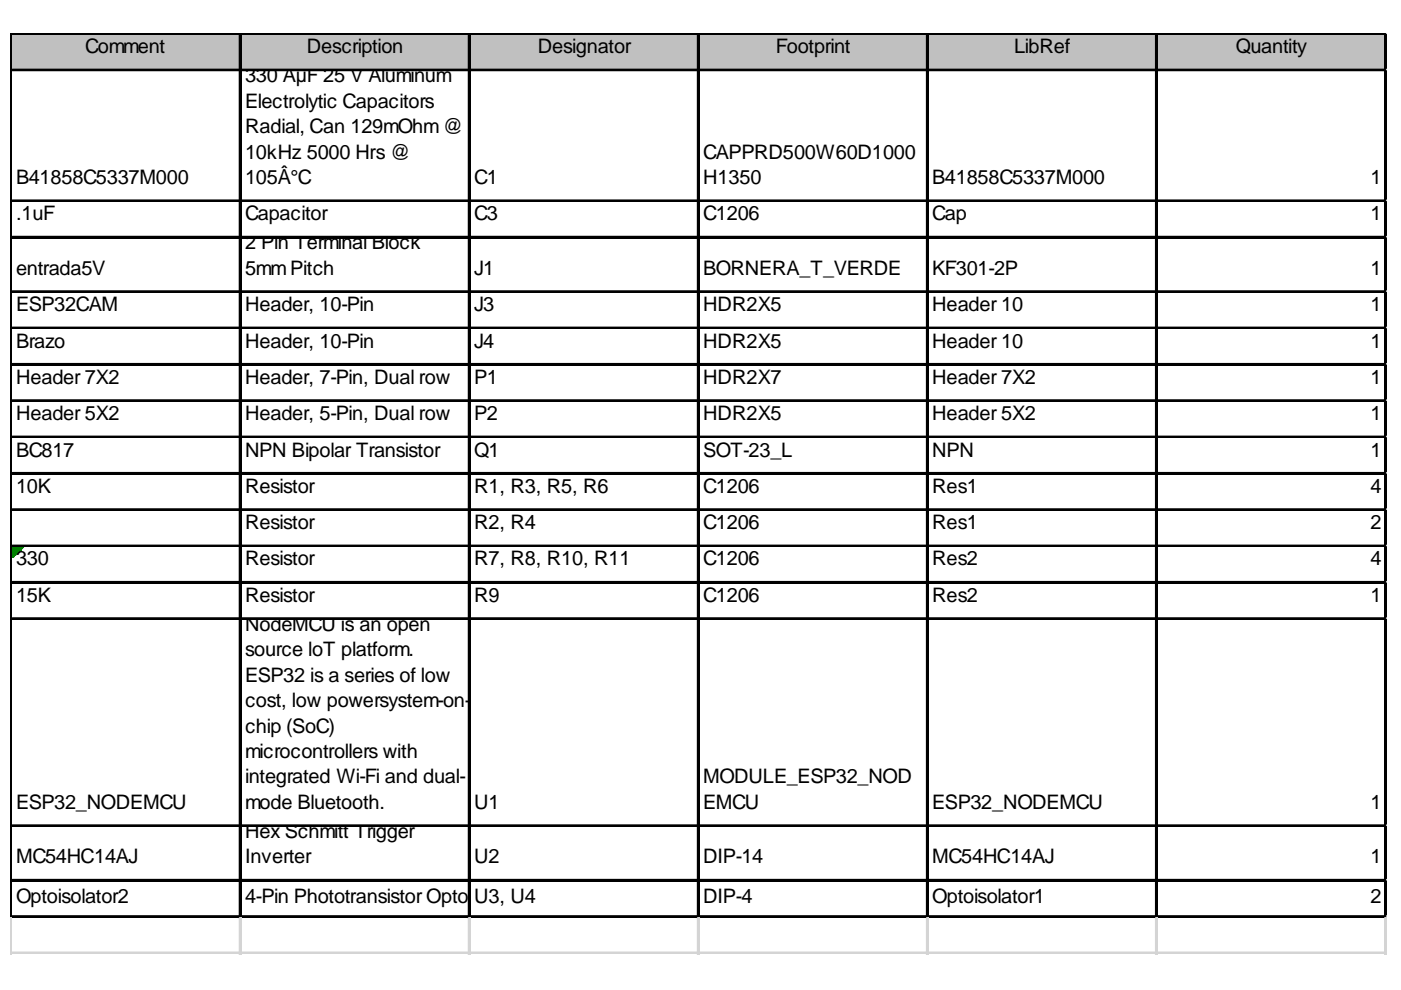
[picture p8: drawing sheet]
<svg xmlns="http://www.w3.org/2000/svg" width="297mm" height="210mm" viewBox="0 0 297 210" stroke-linecap="round" stroke-linejoin="round" font-family="sans-serif">
<defs><g id="words">
<g font-size="4.2">
<text x="18" y="11.3">Comment</text>
<text x="65.1" y="11.3">Description</text>
<text x="114" y="11.3">Designator</text>
<text x="164.5" y="11.3">Footprint</text>
<text x="215" y="11.3">LibRef</text>
<text x="262" y="11.3">Quantity</text>
<text x="52" y="17.4">330 ÂµF 25 V Aluminum</text>
<text x="52" y="22.8">Electrolytic Capacitors</text>
<text x="52" y="28.2">Radial, Can 129mOhm@</text>
<text x="52" y="33.6">10kHz 5000 Hrs @</text>
<text x="149.1" y="33.6">CAPPRD500W60D1000</text>
<text x="3.4" y="39">B41858C5337M000</text>
<text x="52" y="39">105Â°C</text>
<text x="100.5" y="39">C1</text>
<text x="149.1" y="39">H1350</text>
<text x="197.7" y="39">B41858C5337M000</text>
<text x="290.5" y="39">1</text>
<text x="3.4" y="46.7">.1uF</text>
<text x="52" y="46.7">Capacitor</text>
<text x="100.5" y="46.7">C3</text>
<text x="149.1" y="46.7">C1206</text>
<text x="197.7" y="46.7">Cap</text>
<text x="290.5" y="46.7">1</text>
<text x="52" y="52.9">2 Pin Terminal Block</text>
<text x="3.4" y="58.3">entrada5V</text>
<text x="52" y="58.3">5mmPitch</text>
<text x="100.5" y="58.3">J1</text>
<text x="149.1" y="58.3">BORNERA_T_VERDE</text>
<text x="197.7" y="58.3">KF301-2P</text>
<text x="290.5" y="58.3">1</text>
<text x="3.4" y="66">ESP32CAM</text>
<text x="52" y="66">Header, 10-Pin</text>
<text x="100.5" y="66">J3</text>
<text x="149.1" y="66">HDR2X5</text>
<text x="197.7" y="66">Header 10</text>
<text x="290.5" y="66">1</text>
<text x="3.4" y="73.7">Brazo</text>
<text x="52" y="73.7">Header, 10-Pin</text>
<text x="100.5" y="73.7">J4</text>
<text x="149.1" y="73.7">HDR2X5</text>
<text x="197.7" y="73.7">Header 10</text>
<text x="290.5" y="73.7">1</text>
<text x="3.4" y="81.4">Header 7X2</text>
<text x="52" y="81.4">Header, 7-Pin, Dual row</text>
<text x="100.5" y="81.4">P1</text>
<text x="149.1" y="81.4">HDR2X7</text>
<text x="197.7" y="81.4">Header 7X2</text>
<text x="290.5" y="81.4">1</text>
<text x="3.4" y="89.1">Header 5X2</text>
<text x="52" y="89.1">Header, 5-Pin, Dual row</text>
<text x="100.5" y="89.1">P2</text>
<text x="149.1" y="89.1">HDR2X5</text>
<text x="197.7" y="89.1">Header 5X2</text>
<text x="290.5" y="89.1">1</text>
<text x="3.4" y="96.8">BC817</text>
<text x="52" y="96.8">NPN Bipolar Transistor</text>
<text x="100.5" y="96.8">Q1</text>
<text x="149.1" y="96.8">SOT-23_L</text>
<text x="197.7" y="96.8">NPN</text>
<text x="290.5" y="96.8">1</text>
<text x="3.4" y="104.5">10K</text>
<text x="52" y="104.5">Resistor</text>
<text x="100.5" y="104.5">R1, R3, R5, R6</text>
<text x="149.1" y="104.5">C1206</text>
<text x="197.7" y="104.5">Res1</text>
<text x="290.5" y="104.5">4</text>
<text x="52" y="112.2">Resistor</text>
<text x="100.5" y="112.2">R2, R4</text>
<text x="149.1" y="112.2">C1206</text>
<text x="197.7" y="112.2">Res1</text>
<text x="290.5" y="112.2">2</text>
<text x="3.4" y="119.9">330</text>
<text x="52" y="119.9">Resistor</text>
<text x="100.5" y="119.9">R7, R8, R10, R11</text>
<text x="149.1" y="119.9">C1206</text>
<text x="197.7" y="119.9">Res2</text>
<text x="290.5" y="119.9">4</text>
<text x="3.4" y="127.6">15K</text>
<text x="52" y="127.6">Resistor</text>
<text x="100.5" y="127.6">R9</text>
<text x="149.1" y="127.6">C1206</text>
<text x="197.7" y="127.6">Res2</text>
<text x="290.5" y="127.6">1</text>
<text x="52" y="133.8">NodeMCU is an open</text>
<text x="52" y="139.2">source loT platform.</text>
<text x="52" y="144.5">ESP32 is a series of low</text>
<text x="52" y="149.9">cost, low powersystem-on-</text>
<text x="52" y="155.3">chip (SoC)</text>
<text x="52" y="160.7">microcontrollers with</text>
<text x="52" y="166.1">integrated Wi-Fi and dual-</text>
<text x="149.1" y="166.1">MODULE_ESP32_NOD</text>
<text x="3.4" y="171.5">ESP32_NODEMCU</text>
<text x="52" y="171.5">mode Bluetooth.</text>
<text x="100.5" y="171.5">U1</text>
<text x="149.1" y="171.5">EMCU</text>
<text x="197.7" y="171.5">ESP32_NODEMCU</text>
<text x="290.5" y="171.5">1</text>
<text x="52" y="177.7">Hex Schmitt Trigger</text>
<text x="3.4" y="183.1">MC54HC14AJ</text>
<text x="52" y="183.1">Inverter</text>
<text x="100.5" y="183.1">U2</text>
<text x="149.1" y="183.1">DIP-14</text>
<text x="197.7" y="183.1">MC54HC14AJ</text>
<text x="290.5" y="183.1">1</text>
<text x="3.4" y="191.5">Optoisolator2</text>
<text x="52" y="191.5">4-Pin Phototransistor OptocU3, U4</text>
<text x="101.6" y="191.5">oupler</text>
<text x="149.1" y="191.5">DIP-4</text>
<text x="197.7" y="191.5">Optoisolator1</text>
<text x="290.5" y="191.5">2</text>
</g>
</g></defs>
<path d="M2.6 7.4h291.4v7.7h-291.4z" fill="#c0c0c0"/>
<path d="M2.6 116h2.3M2.6 116.2h2.3M2.6 116.4h2" fill="none" stroke="#008000" stroke-width=".39"/>
<path d="M2.6 116.4h2v.4h-2z" fill="#008000"/>
<path d="M2.6 116.8h1.6" fill="none" stroke="#008000" stroke-width=".39"/>
<path d="M2.6 116.8h1.6v.4h-1.6z" fill="#008000"/>
<path d="M2.6 117.2h1.2" fill="none" stroke="#008000" stroke-width=".39"/>
<path d="M2.6 117.2h1.2v.4h-1.2z" fill="#008000"/>
<path d="M2.6 117.6h.8" fill="none" stroke="#008000" stroke-width=".39"/>
<path d="M2.6 117.6h.8v.4h-.8z" fill="#008000"/>
<path d="M2.6 118h.4" fill="none" stroke="#008000" stroke-width=".39"/>
<path d="M2.6 118h.4v.4h-.4z" fill="#008000"/>
<g fill="none" stroke="#000" stroke-width=".39">
<path d="M2.2 7v187.6M2.4 7v187.6M2.6 7h291.4M2.6 7.2h291.4M2.6 14.7h291.4M2.6 14.9h291.4M50.8 7.4v187.2M51 7.4v187.2M99.4 7.4v187.2M99.6 7.4v187.2M147.9 7.4v187.2M148.1 7.4v187.2"/>
<path d="M196.5 7.4v187.2M196.7 7.4v187.2M245.1 7.4v187.2M245.3 7.4v187.2M293.6 7.4v187.2M293.8 7.4v187.2M2.6 42.5h291.4M2.6 42.7h291.4M2.6 50.2h291.4M2.6 50.4h291.4M2.6 61.7h291.4M2.6 61.9h291.4"/>
<path d="M2.6 69.4h291.4M2.6 69.6h291.4M2.6 77.1h291.4M2.6 77.3h291.4M2.6 84.8h291.4M2.6 85h291.4M2.6 92.5h291.4M2.6 92.7h291.4M2.6 100.3h291.4M2.6 100.4h291.4M2.6 108h291.4M2.6 108.1h291.4"/>
<path d="M2.6 115.7h291.4M2.6 115.9h291.4M2.6 123.4h291.4M2.6 123.6h291.4M2.6 131.1h291.4M2.6 131.3h291.4M2.6 175h291.4M2.6 175.2h291.4M2.6 186.5h291.4M2.6 186.7h291.4M2.6 194.2h291.4M2.6 194.4h291.4"/>
</g>
<g fill="none" stroke="#d4d4d4" stroke-width=".39">
<path d="M294 7h.1M2.2 194.6v7.8M2.4 194.6v7.8M50.8 194.6v7.8M51 194.6v7.8M99.4 194.6v7.8M99.6 194.6v7.8M147.9 194.6v7.8M148.1 194.6v7.8M196.5 194.6v7.8M196.7 194.6v7.8M245.1 194.6v7.8"/>
<path d="M245.3 194.6v7.8M293.6 194.6v7.8M293.8 194.6v7.8"/>
</g>
<path d="M294 7l.1 .4z" fill="#d4d4d4"/>
<path d="M294 14.7h.1" fill="none" stroke="#d4d4d4" stroke-width=".39"/>
<path d="M294 14.7l.1 .4z" fill="#d4d4d4"/>
<path d="M294 42.5h.1" fill="none" stroke="#d4d4d4" stroke-width=".39"/>
<path d="M294 42.5l.1 .4z" fill="#d4d4d4"/>
<path d="M294 50.2h.1" fill="none" stroke="#d4d4d4" stroke-width=".39"/>
<path d="M294 50.2l.1 .4z" fill="#d4d4d4"/>
<path d="M294 61.7h.1" fill="none" stroke="#d4d4d4" stroke-width=".39"/>
<path d="M294 61.7l.1 .4z" fill="#d4d4d4"/>
<path d="M294 69.4h.1" fill="none" stroke="#d4d4d4" stroke-width=".39"/>
<path d="M294 69.4l.1 .4z" fill="#d4d4d4"/>
<path d="M294 77.1h.1" fill="none" stroke="#d4d4d4" stroke-width=".39"/>
<path d="M294 77.1l.1 .4z" fill="#d4d4d4"/>
<path d="M294 84.8h.1" fill="none" stroke="#d4d4d4" stroke-width=".39"/>
<path d="M294 84.8l.1 .4z" fill="#d4d4d4"/>
<path d="M294 92.5h.1" fill="none" stroke="#d4d4d4" stroke-width=".39"/>
<path d="M294 92.5l.1 .4z" fill="#d4d4d4"/>
<path d="M294 100.3h.1" fill="none" stroke="#d4d4d4" stroke-width=".39"/>
<path d="M294 100.3l.1 .3z" fill="#d4d4d4"/>
<path d="M294 108h.1" fill="none" stroke="#d4d4d4" stroke-width=".39"/>
<path d="M294 108l.1 .3z" fill="#d4d4d4"/>
<path d="M294 115.7h.1" fill="none" stroke="#d4d4d4" stroke-width=".39"/>
<path d="M294 115.7l.1 .3z" fill="#d4d4d4"/>
<path d="M294 123.4h.1" fill="none" stroke="#d4d4d4" stroke-width=".39"/>
<path d="M294 123.4l.1 .3z" fill="#d4d4d4"/>
<path d="M294 131.1h.1" fill="none" stroke="#d4d4d4" stroke-width=".39"/>
<path d="M294 131.1l.1 .3z" fill="#d4d4d4"/>
<path d="M294 175h.1" fill="none" stroke="#d4d4d4" stroke-width=".39"/>
<path d="M294 175l.1 .4z" fill="#d4d4d4"/>
<path d="M294 186.5h.1" fill="none" stroke="#d4d4d4" stroke-width=".39"/>
<path d="M294 186.5l.1 .4z" fill="#d4d4d4"/>
<path d="M294 194.2h.1" fill="none" stroke="#d4d4d4" stroke-width=".39"/>
<path d="M294 194.2l.1 .4z" fill="#d4d4d4"/>
<path d="M2.2 201.9h291.9M2.2 202.1h291.9" fill="none" stroke="#d4d4d4" stroke-width=".39"/>
<use href="#words"/>
</svg>
